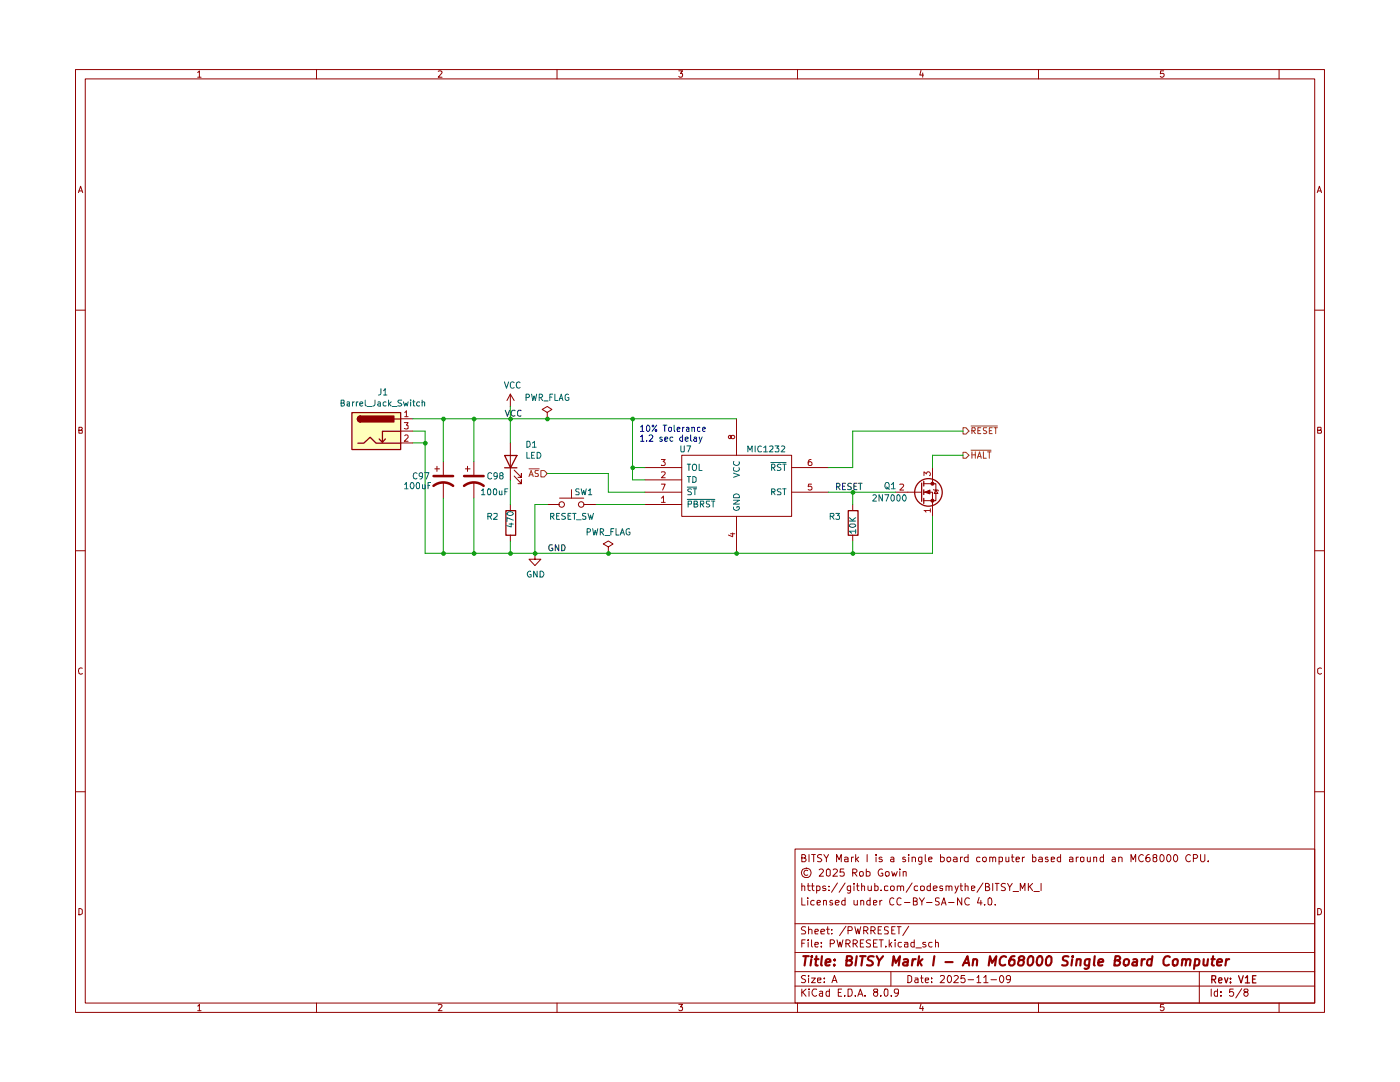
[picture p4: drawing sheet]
<svg xmlns="http://www.w3.org/2000/svg" width="279mm" height="216mm" viewBox="0 0 279 216" stroke-linecap="round" stroke-linejoin="round" font-family="sans-serif">
<g fill="none" stroke="#910000" stroke-width=".2">
<path d="M15.1 13.9h249.2v188.1h-249.2zM17 15.7h245.4v184.4h-245.4zM39.5 14.5l.3-.4v1.3M39.5 15.4h.6M63.2 13.9v1.8M87.5 14.2l.5-.1 .2 .3-.7 1h.7M111.2 13.9v1.8M135.5 14.1h.7l-.4 .5h.3v.7l-.5 .1-.1-.2M159.2 13.9v1.8M183.8 14.1l-.2 .9h.7M184.1 14.6v.8M207.3 13.9v1.8"/>
<path d="M232.2 14.1h-.6v.6l.6-.1 .1 .2v.4l-.2 .2h-.4l-.1-.2M255.3 13.9v1.8M15.7 38.4l.4-1.2 .4 1.2M15.7 38.1h.6M262.9 38.4l.4-1.2 .4 1.2M263.1 38.1h.5M15.1 61.9h1.9M262.4 61.9h1.9M15.7 85.8h.5l.2-.2-.1-.3h-.6v1.1h.6l.1-.5-.2-.1M263 85.8h.6v-.5h-.6v1.1h.6l.1-.4-.1-.2h-.2M15.1 109.9h1.9M262.4 109.9h1.9"/>
<path d="M16.4 133.3a.58 .58 0 0 0-.8 .6 .58 .58 0 0 0 .8 .5M263.7 133.3h-.3l-.4 .2 .1 .9 .3 .1 .3-.1M15.1 158h1.9M262.4 158h1.9M158.7 169.4h103.7v30.7h-103.7zM160 179.2v1.4h.7M160 176.9h.6v.8M160 171.2l.7-.1 .1-.3-.3-.3h-.5v1.5h.6l.3-.3v-.3l-.4-.2M160 176.3v1.4M161.1 176.8h.6M161.2 179.2v.1M161.2 173.7l-.4-.1-.4 .4 .2 .6h.6"/>
<path d="M161.2 179.7v.9M161.3 176.3v1.2l.4 .2M161.5 170.5v1.5M162 176.8h.5M162 170.5h.7M162.1 176.3v1.2l.4 .2M162.4 170.5v1.5M162.5 179.7h-.5l-.2 .2 .1 .6h.6M163 176.9l.4-.1 .3 .2-.1 .6h-.6M163 176.8v1.4M163.5 173.6l.6-.2 .2 .2v.4l-.8 .8h.8M164 170.6a.6 .6 0 0 0-.9 .2l.2 .3a.74 .74 0 0 1 .7 .6l-.3 .3-.6-.1"/>
<path d="M164.3 179.8l.3-.1h.3v.9M164.3 179.7v.9M164.4 170.5l.5 .8 .5-.8M164.8 176.9l-.4-.1-.2 .2 .2 .3h.4v.2l-.2 .2-.4-.1M164.9 173.6l.4-.2 .4 .2-.1 1.1h-.6zM164.9 171.3v.7M165.4 177.6v.1M165.4 176.9v.1M166.1 179.7h-.3l-.2 .2 .2 .3h.3l.1 .2-.2 .2-.4-.1M166.3 173.6l.2-.2h.3l.3 .2v.2l-.9 1h.9M167 172v-1.5l.5 1 .4-1v1.5M167.1 176.2l-1.2 1.9"/>
<path d="M168.4 173.4h-.7l-.1 .7 .7-.1 .2 .2-.1 .5h-.8M168.6 171.1l.4-.1 .2 .2v.8M168.7 179.7h-.5l-.2 .2 .1 .6h.6M168.7 179.2v1.4M168.7 176.2l-1.2 1.9M169.2 171.4h-.6v.5h.6M169.8 176.8v1.2l-.3 .2-.3-.1M169.8 176.9l-.5-.1-.2 .2 .1 .6h.6M169.9 171v1M170.2 174.2l.7-.1 .1-.5-.3-.2h-.5v1.4M170.3 171l-.3 .1-.1 .2M170.4 179.7v.7l.3 .2 .4-.1"/>
<path d="M170.4 176.3v.1M170.4 176.8v.9M170.5 174.2l.5 .6M170.8 170.5v1.5M170.9 176.8h.5M170.9 171.4l.5 .6M171.1 176.3v1.2l.3 .2M171.1 179.7v.9M171.4 171l-.6 .5M171.6 174h.6v.7h-.6zM171.8 179.8l.2-.1 .4 .1v.8M171.8 179.7v.9"/>
<path d="M172 176.9h.5v.8M172 176.3v1.4M172.9 174l.4-.1 .3 .3v.5h-.7M172.9 173.4v1.4M173.1 170.5v1.5M173.2 176.8v.7l.3 .2 .4-.1M173.6 179.7h-.4l-.2 .2 .1 .6h.5M173.6 179.2v1.4M173.9 176.8v.9M174.6 176.9l.4-.1 .3 .2-.1 .6h-.6M174.6 176.3v1.4M174.8 170.5v.2"/>
<path d="M174.8 171v1M175.6 179.7v.9M175.8 177.6v.1M176 179.7l-.4 .2M176 171.1l-.3-.1-.3 .3 .1 .1 .5 .1 .1 .3-.3 .2-.4-.1M176.1 173.5a.67 .67 0 0 0-.9 .7 .67 .67 0 0 0 1 .5v-.5h-.4M176.8 174h.6v.7h-.6zM177.2 176.9h-.7v.7h.7M177.8 176.9h.6v.7h-.6zM177.8 171.1l.4-.1 .2 .2v.8M178 173.9l.2 .9 .3-.6 .2 .6 .4-.9M178.4 179.3l-.1-.1a.42 .42 0 0 0-.7 .3v.9l.4 .2 .4-.1"/>
<path d="M178.4 171.4h-.6l-.1 .2v.2l.3 .2 .4-.1M179.1 176.9l.4-.1 .2 .2v.7M179.1 176.8v.9M179.6 173.4v.2M179.6 173.9v.9M179.7 177l.2-.2 .4 .2v.7M179.8 179.3l-.1-.1a.42 .42 0 0 0-.6 .3v.9l.3 .2 .4-.1M180.3 174h.5v.8M180.3 173.9v.9M180.7 171.1h-.5v.3l.5 .1 .1 .3-.3 .2-.3-.1M181.4 170.5v.2M181.4 171v1"/>
<path d="M182 171.1l.5-.1 .2 .2v.8M182 176.2l-1.2 1.9M182 171v1M182.3 179.8h.6l.1-.4-.3-.2h-.4v1.4h.5l.2-.1v-.5l-.3-.2M183.1 176.9l-.4-.1-.2 .2v.6h.6M183.5 179.2l.5 .7 .5-.7M183.7 176.9h.7v.7h-.7zM184 171v1.2l-.3 .3-.3-.1M184 171.1l-.4-.1-.3 .3 .1 .6h.6M184 179.9v.7M184.7 170.5v1.3l.1 .2M185.3 171.4h.7l-.2-.4-.5 .2v.6l.3 .2 .3-.1"/>
<path d="M185.7 176.9l-.5-.1-.2 .2 .1 .6h.6M185.7 176.3v1.4M186.3 177.3l.7-.2-.1-.2-.4-.1-.2 .2v.6h.6M187.4 179.2h-.5l-.2 .1v.4l.7 .3v.2v.3l-.2 .1-.5-.1M187.7 171.1h.7l.1 .6a.52 .52 0 0 1-.8 .2M187.7 170.5v1.5M188.1 176.9l-.4-.1-.2 .2 .2 .3h.4v.3h-.6M188.8 176.9l.4-.1 .2 .2v.7M188.8 176.8v.9M189.1 171.1h.6v.6l-.2 .3h-.3l-.2-.3zM189.4 177l.2-.2 .4 .2v.7M190.3 171.1l.5-.1 .2 .2v.8"/>
<path d="M190.6 176.8l.3 .9M191 171.4h-.7l-.1 .2v.2l.3 .2 .5-.1M191.3 176.8l-.7 1.4M191.6 176.8h.5M191.7 171v1M191.8 176.3v1.2l.3 .2M191.9 179.2v1.4l-.8-1.4v1.4M192.1 171l-.3 .1-.1 .2M192.6 176.9h.6v.8M192.6 176.3v1.4M193.2 171.1h-.7l-.1 .6a.52 .52 0 0 0 .8 .2M193.2 170.5v1.5"/>
<path d="M193.5 179.3l-.1-.1a.5 .5 0 0 0-.8 .3 .67 .67 0 0 0 0 .8 .67 .67 0 0 0 .9 .2M193.9 177.3l.7-.2-.1-.2h-.6v.7h.6M195.4 179.1l-.3 1.1h.9M195.6 171.1l-.4-.1-.3 .3 .1 .6h.6M195.7 179.7v.9M196.2 171.1h.1a.36 .36 0 0 1 .5 .2v.6a.45 .45 0 0 1-.7-.2zM196.2 176.2l-1.2 1.9M196.7 177l.7-.1v-.4l-.2-.2h-.5v1.4l.7-.1 .1-.3-.3-.3M197.2 179.4l.4-.2a1.01 1.01 0 0 1 .2 1.3h-.5zM197.5 171.1l.4-.1 .2 .2v.8M197.5 171v1M198.1 171.2l.2-.2 .4 .2v.8"/>
<path d="M198.1 176.3v1.4M198.6 176.3h.8M199 176.3v1.4M199.4 171.1h.7v.7l-.3 .2-.4-.1M199.4 171v1.5M200.7 176.4l-.6-.1-.3 .2 .2 .4a.74 .74 0 0 1 .7 .6l-.3 .2-.6-.1M200.7 171v.9l.5 .1 .1-.2M201.1 176.3l.4 .7 .5-.7M201.3 171v1M201.5 177v.7M201.8 171h.6M202 170.5v1.3l.4 .2"/>
<path d="M202.2 177.9h1.1M202.8 171.4h.7l-.2-.4h-.4l-.1 .2v.6l.1 .2 .5-.1M203.6 177.7v-1.4l.4 1 .6-1v1.4M204 171v1M204.5 171l-.4 .1-.1 .2M205.2 176.3v1.4M205.5 176.9l.6 .8M206.1 171.1l.4-.1 .3 .3v.4l-.3 .3-.4-.1M206.1 176.3l-.9 .8M206.1 170.5v1.5M206.3 177.9h1.1M207.3 171.1l.5-.1 .2 .2v.8"/>
<path d="M207.8 176.3v1.4M208 171.4h-.7v.2v.2l.2 .2 .5-.1M209.1 171.1l-.3-.1-.2 .3 .1 .1h.3l.2 .4-.2 .2-.4-.1M209.8 171.4h.7l-.1-.3h-.6v.8h.6M211.7 171.1l-.5-.1-.2 .3v.4l.2 .3 .5-.1M211.7 170.5v1.5M213.4 171.1l.5-.1 .2 .2v.8M214.1 171.4h-.7v.5h.7M214.8 171v1M215.2 171l-.3 .1-.1 .2M215.6 171.1h.7l-.1 .8-.3 .1-.3-.2zM217 171v.8l.2 .2 .4-.2"/>
<path d="M217.6 171v1M218.3 171.1h.6v.9M218.3 171v1M220.2 171.1l-.4-.1-.3 .3 .1 .6h.6M220.2 170.5v1.5M222 171.1l.4-.1 .2 .2v.8M222.6 171.4h-.6l-.1 .2v.2l.3 .2 .4-.1M223.3 171.1l.4-.1 .2 .2v.8M223.3 171v1M225.7 172v-1.5l.4 1 .5-1v1.5M228.2 170.7a.68 .68 0 0 0-1 .4 .68 .68 0 0 0 .7 .9l.3-.2M229.4 170.5h-.3l-.3 .4-.1 .8 .3 .3h.3l.2-.3-.1-.6h-.5l-.2 .3"/>
<path d="M230.4 171.1l-.3-.1v-.3l.3-.2 .4 .1v.5h-.4l-.3 .2 .1 .6a.44 .44 0 0 0 .6-.2 .44 .44 0 0 0-.2-.6M231.6 170.7l.2-.2a.76 .76 0 0 1 .5 .7 .76 .76 0 0 1-.5 .8l-.2-.2-.1-.4zM233 170.6l.2-.1a.76 .76 0 0 1 .5 .7 .76 .76 0 0 1-.5 .8 .97 .97 0 0 1-.2-1.4zM234.5 170.5a.76 .76 0 0 1 .5 .7 .76 .76 0 0 1-.5 .8 .89 .89 0 0 1 0-1.5zM237.6 170.7a.68 .68 0 0 0-1 .4 .68 .68 0 0 0 .7 .9l.3-.2M238.2 171.3h.6l.2-.3v-.2l-.2-.3h-.6v1.5M239.6 170.5v1.2l.3 .3h.3l.3-.3v-1.2M241.1 171.8v.2M15.7 181.3h.3l.4 .3v.7l-.4 .2h-.3zM158.7 196.8h103.7M158.7 193.9h103.7M158.7 190.1h103.7"/>
<path d="M158.7 184.3h103.7M160 197.4v1.4M160 188.2h.5M160.2 197.9l.7 .9M160.7 187.5h-.7v1.5M160.8 194.7l-.6-.1-.3 .3a.74 .74 0 0 0 .8 .6l.1 .3-.3 .3-.6-.1M160.8 185l-.6-.1-.2 .2v.4l.5 .2 .3 .4-.2 .2h-.7M160.9 197.4l-.9 .7M161.3 187.5v.2M161.3 188v1M161.4 194.6v.2M161.4 185.6l.2-.2 .4 .2v.7"/>
<path d="M161.4 184.9v1.4M161.4 195.2v.9M161.5 197.4h.1M161.5 197.8v1M162 195.2h.7l-.7 .9h.7M162 187.5v1.3l.1 .2M162.6 188.5l.7-.1-.1-.4h-.5l-.1 .2v.6l.2 .2 .4-.1M162.6 185.9l.7-.1-.2-.4h-.3l-.2 .2v.6l.1 .1h.5M163 197.4h-.6a.79 .79 0 0 0-.3 .8 .79 .79 0 0 0 .6 .6l.3-.2M163.1 180.2l.6-.2v-.3h-.5l-.1 .1v.6l.1 .2 .5-.1M163.1 195.6l.7-.1v-.3h-.6l-.1 .1 .1 .7h.6M163.6 197.9h.6v.9"/>
<path d="M163.8 185.9l.8-.1-.1-.3-.4-.1-.3 .2 .1 .7h.6M163.9 188.8v.2M163.9 188v.2M164.2 198.1l-.6 .2-.1 .2 .2 .3 .5-.1M164.5 195.9v.2M164.5 195.2v.1M164.9 185.4h.6M165.2 184.9v1.3l.1 .1h.2M165.5 197.9l-.4-.1-.3 .3 .1 .6h.6M165.5 197.4v1.4M165.7 188.3h.6l.2-.3v-.2l-.2-.3h-.6v1.5M166 196.1l.5-1.5 .5 1.5"/>
<path d="M166 186.3h.1M166 185.5v.1M166.2 195.7h.7M166.7 180.2l.8-.2-.1-.3h-.4l-.3 .1v.6l.3 .2 .4-.1M167 187.5l.4 1.5 .2-1 .3 1 .3-1.5M167.3 198h.5M168 197.4h-.7v1.4h.7M168.6 198.6v.2M168.8 188.3l.7-.1 .2-.4-.4-.3h-.5v1.5M168.8 184.8l-1.2 1.9M169.2 188.3l.5 .7M169.2 197.4h.6a.94 .94 0 0 1-.1 1.4h-.5z"/>
<path d="M169.2 185.7h.6a.41 .41 0 0 0 .3-.4 .41 .41 0 0 0-.3-.4h-.6v1.4M170.3 188.3l.6-.1 .2-.4-.3-.3h-.5v1.5M170.6 184.9l.3 1.4 .3-1 .2 1 .4-1.4M170.6 188.3l.5 .7M170.7 198.6v.2M171.2 198.8l.5-1.4 .5 1.4M171.4 198.4h.6M171.7 188.2h.5M172.4 187.5h-.7v1.5h.7M172.4 185.7l.7-.1v-.5l-.2-.2h-.5v1.4M172.6 198.6v.2M172.7 185.7l.5 .6"/>
<path d="M173.7 187.6a.6 .6 0 0 0-.8 .2l.2 .3 .6 .4-.1 .4-.1 .1-.6-.1M173.8 185.7l.8-.1v-.5l-.3-.2h-.5v1.4M174.2 185.7l.5 .6M174.3 180.2l.7-.2-.1-.3h-.6v.8h.6M174.3 188.2h.5M174.7 197.9l-.4-.2 .2-.3h.6l.1 .3-.3 .2a.45 .45 0 0 0-.5 .2 .45 .45 0 0 0 0 .5l.1 .1a.44 .44 0 0 0 .6-.1 .44 .44 0 0 0-.2-.7M175.1 187.5h-.8v1.5h.8M175.3 185.6h.5M175.4 187.5h.9M175.8 198.6v.2M175.8 187.5v1.5M175.9 184.9h-.6v1.4h.6"/>
<path d="M176.5 197.4h.5l.2 .2v.9l-.3 .3a.99 .99 0 0 1-.4-1.4zM176.8 188.8v.2M177.3 185h-.7v.6a.53 .53 0 0 1 .6 .2 .53 .53 0 0 1 0 .5h-.7M177.5 187.5v1.5M177.6 188.4l.4 .6M177.8 193.9v2.9M177.9 198.6v.2M178 188l-.5 .5M178 185.6h.4M178.6 187.5v.2M178.6 184.9h-.6v1.4h.6M178.6 188v1"/>
<path d="M179.1 184.9h.7M179.3 197.9l-.2 .3h-.4l-.2-.3 .1-.5h.6a.99 .99 0 0 1-.3 1.4h-.3M179.4 184.9v1.4M179.9 188h-.5l-.2 .3v.4l.3 .3 .4-.1M180.5 188h.6l.1 1M180.5 180.1h1.1M181.2 194.6h.3l.4 .4v.7l-.4 .4h-.3zM181.2 188.4l-.7 .1v.4h.7M181.4 184.8l-1.2 1.9M182.5 188h-.6l-.1 .3v.4l.2 .3 .5-.1M182.5 187.5v1.5M182.6 195.2h.5l.1 .9"/>
<path d="M182.8 189.1h1.1M183.2 195.5h-.5l-.2 .2 .2 .4 .5-.1M183.7 195.2h.5M183.9 194.6v1.2l.3 .3M184.7 195.6l.6-.1-.1-.3h-.5v.1v.7h.5M184.7 188h-.5l-.1 .3 .6 .2 .1 .3-.2 .2-.5-.1M184.9 180.1h1.1M185.9 195.9v.2M185.9 195.2v.1M186 188h-.5l-.2 .3v.4l.3 .3 .4-.1M186.7 188.1l.5-.1 .1 1M186.7 187.5v1.5"/>
<path d="M187.7 194.8l.2-.2 .5 .1 .1 .5-.9 .9h.9M187.9 180.6l.5-1.4 .4 1.4M188 180.2h.7M189.2 194.7l.2-.1a.75 .75 0 0 1 .5 .8 .75 .75 0 0 1-.5 .7 1.01 1.01 0 0 1-.2-1.4zM189.3 180.1h1.1M190.4 194.8l.6-.2 .3 .5-1 1h1M192.5 194.6h-.6l-.1 .7 .6-.1 .2 .3v.3l-.2 .3-.6-.2M193.2 195.5h1.1M195 195.1l.3-.5v1.5M195 196.1h.7M196.3 195.1l.5-.5v1.5M196.3 196.1h.9"/>
<path d="M196.5 180.5v.1M197.8 195.5h1.1M198.6 180.5v.1M199.8 194.6a.75 .75 0 0 1 .5 .8 .75 .75 0 0 1-.5 .7 .92 .92 0 0 1 0-1.5zM201.7 195.2l-.2 .3h-.5l-.2-.3v-.3l.4-.3h.2a.99 .99 0 0 1 0 1.4l-.4 .1M239.3 193.9v6.2M241.7 197.4v1.4M243 197.9l-.4-.1-.3 .3 .1 .6h.6M243 197.4v1.4M243.7 198.6v.2M243.7 197.9v.1M246.1 197.4h-.7v.6l.6-.1 .2 .2-.1 .5-.1 .2-.6-.2"/>
<path d="M247.8 197.3l-1.2 1.8M248.6 197.9l-.4-.2 .2-.3h.5l.2 .2a.6 .6 0 0 1-.7 .4 .43 .43 0 0 0 0 .7 .43 .43 0 0 0 .7-.2v-.3l-.3-.3M263 181.3a.65 .65 0 0 1 .7 .6 .65 .65 0 0 1-.7 .6zM39.5 200.7l.3-.3v1.3M39.5 201.7h.6M63.2 200.1v1.9M87.5 200.5l.5-.1 .2 .3-.7 1h.7M111.2 200.1v1.9M135.5 200.4h.7l-.4 .5h.3v.7l-.5 .1-.1-.2M159.2 200.1v1.9M183.8 200.3l-.2 .9h.7M184.1 200.8v.9"/>
<path d="M207.3 200.1v1.9M232.2 200.4h-.6v.6l.6-.1 .1 .2v.3l-.2 .3h-.4l-.1-.2M255.3 200.1v1.9"/>
<circle cx="160.9" cy="174.2" r=".95"/>
</g>
<path d="M241.8 195.4h.7l.1-.6-.8-.1v1.4M242.2 195.4l.4 .7M243.2 195.6l.7-.1-.2-.4-.4 .1-.1 .7 .2 .2 .4-.1M244.4 195.1l.3 1 .4-1M245.6 196v.1M245.6 195.2v.2M247.2 194.7l.5 1.4 .4-1.4M248.5 195.1l.5-.4v1.4M248.5 196.1h.9M250 195.4h.5M250.7 194.7h-.7v1.4h.7" fill="none" stroke="#910000" stroke-width=".25"/>
<g fill="none" stroke="#910000" stroke-width=".42">
<path d="M160.3 190.8h1.1M160.8 190.8l-.2 1.9M161.9 191.4l-.1 1.3M162 190.8v.2M162.6 191.4h.8M162.9 190.8l-.1 1.8 .4 .1M164 190.8l-.1 1.6 .1 .3M164.8 192.1l.9-.2-.1-.4a.6 .6 0 0 0-.8 .1v1h.8M166.5 192.5v.2M166.6 191.5v.1M168.9 191.6h.9l.2-.3v-.3l-.3-.2h-.7l-.1 1.9 .9-.1a.64 .64 0 0 0 .1-.9l-.3-.1M171 190.8l-.3 1.9"/>
<path d="M171.7 190.8h1.1M172.2 190.8l-.3 1.9M174.4 190.9a.8 .8 0 0 0-1.2 .4l.2 .3a.69 .69 0 0 1 .7 .9l-.3 .2-.8-.1M175 190.8l.5 .9 .7-.9M175.5 191.7l-.2 1M178.1 192.7l.2-1.9 .5 1.3 .8-1.3-.2 1.9M180.4 191.5h.7v1.2M181.2 191.9l-.7 .1-.3 .2 .1 .4 .2 .1 .6-.1M182.2 191.4l-.2 1.3M182.7 191.4l-.4 .1-.1 .2M183.4 190.8l-.2 1.9M183.5 192l.4 .7"/>
<path d="M184.1 191.4l-.8 .7M186.5 190.8l-.3 1.9M188.7 192h1.4M192.1 192.7l1-1.9 .3 1.9M192.4 192.1h.9M194.3 191.6l.2-.2 .4 .1v1.2M194.3 191.4l-.2 1.3M197.3 192.7l.3-1.9 .4 1.3 .8-1.3-.2 1.9M200.8 191l-.1-.1a.77 .77 0 0 0-.9 .1l-.3 .6v.6a.68 .68 0 0 0 1.1 .3M202.5 190.8a.83 .83 0 0 0-1 .8l-.1 .7 .1 .3a.65 .65 0 0 0 1-.3v-.7l-.3-.1h-.4l-.4 .4M203.7 191.6l-.4-.4a.6 .6 0 0 1 1-.2v.4l-.3 .2a.65 .65 0 0 0-.7 .2 .65 .65 0 0 0 0 .8l.6 .1 .3-.2 .1-.5-.3-.4M205.4 191l.5-.2 .3 .3v.9l-.3 .5-.3 .2-.3-.1-.2-.3v-.8z"/>
<path d="M207 191.1l.3-.2 .4-.1a1.11 1.11 0 0 1-.4 1.9l-.3-.2a1.37 1.37 0 0 1 0-1.4zM209 191l.3-.2 .5 .2a1.44 1.44 0 0 1-.3 1.6l-.4 .1-.4-.4v-.8zM213.2 190.9a.79 .79 0 0 0-1.1 .2l.1 .5 .6 .1 .3 .3-.1 .5a.92 .92 0 0 1-1 .1M214 191.4l-.2 1.3M214.1 190.8v.2M214.9 191.6l.3-.2 .5 .1-.1 1.2M214.9 191.4l-.1 1.3M217.5 191.4l-.3 1.8-.3 .1-.5-.1M217.5 191.5l-.5-.1-.4 .2-.1 .9a.64 .64 0 0 0 .9 .1M218.5 190.8l-.2 1.6 .2 .3M219.2 192.1l1-.2-.1-.4a.6 .6 0 0 0-.9 .1v1h.8M222.5 191.6h.8l.3-.3-.1-.3-.3-.2h-.6l-.2 1.9 .9-.1a.64 .64 0 0 0 .1-.9l-.3-.1"/>
<path d="M224.4 191.6l.1-.1a.54 .54 0 0 1 .8 .2l-.1 .8-.6 .2-.4-.4zM226.2 191.5h.7v1.2M226.9 191.9l-.6 .1-.4 .4 .3 .3 .7-.1M227.9 191.4l-.1 1.3M228.5 191.4l-.5 .1-.1 .2M229.9 191.5l-.5-.1-.4 .3v.8l.2 .2 .5-.1M230 190.8l-.3 1.9M233.5 191l-.1-.1a.77 .77 0 0 0-1 .1l-.2 .6v.6a.68 .68 0 0 0 1.1 .3M234.1 191.7a.65 .65 0 0 1 .9-.2v.8l-.3 .4-.6-.2zM235.9 191.6l.4-.2 .4 .1-.1 1.2M236 191.4l-.2 1.3M236.8 191.6a.47 .47 0 0 1 .4-.2 .47 .47 0 0 1 .4 .2l-.2 1.1"/>
<path d="M238.5 191.5l.6-.1 .2 .2v.7l-.4 .4-.5-.1M238.5 191.4l-.2 1.9M240.2 191.4v1.2l.5 .1 .2-.2M241.1 191.4l-.2 1.3M241.8 191.4h.6M242.1 190.8l-.3 1.6 .1 .2 .4 .1M242.9 192.1l1-.2-.1-.4a.6 .6 0 0 0-.9 .1v1h.8M244.7 191.4l-.1 1.3M245.3 191.4l-.4 .1-.2 .2"/>
</g>
<path d="M70.2 82.3h9.7v7.4h-9.7z" fill="#ffb"/>
<path d="M70.2 82.3h9.8v7.4h-9.8zM71.9 83a.59 .59 0 0 0-.6 .6 .59 .59 0 0 0 .6 .6" fill="none" stroke="#910000" stroke-width=".25"/>
<path d="M71.5 83.2l.4-.2v1.2a.59 .59 0 0 1-.5-.4 .59 .59 0 0 1 .1-.6z" fill="#910000"/>
<path d="M71.4 88.4h1.2l1.3-1.2 1.2 1.2h4.9M71.9 83h6.7v1.2h-6.7zM76.9 87.6l-.6 .7M78.7 83.6h1.3M80 86.1h-3.7v2.2l-.7-.7" fill="none" stroke="#910000" stroke-width=".25"/>
<path d="M71.9 83h6.7v1.2h-6.7z" fill="#910000"/>
<g fill="none" stroke="#910000" stroke-width=".2">
<path d="M79.9 83.6h2.5M79.9 88.4h2.5M79.9 86h2.5M86.8 93.6h.9M87.2 93v1.1M88.5 92.1v2.6M88.5 96.3v3.1M92.9 93.6h.9M93.3 93v1.1M94.6 92.1v2.6M94.6 96.3v3.1M181.2 98.2h2.7"/>
<path d="M184.3 98.2h1.8v2.5M184.3 96.5h2.5v3.4h-2.5M184.6 98.2l1-.4v.7zM186.1 95.8v.7"/>
</g>
<path d="M80.7 84.3h.7l-.3 .5 .3 .1v.6h-.7M80.8 82.3l.3-.3v1.1M80.8 86.9l.1-.1h.4l.1 .1v.4l-.7 .8h.7M80.8 83.1h.6" fill="none" stroke="#b90000" stroke-width=".2"/>
<path d="M86.5 96.9a3.1 3.1 0 0 1 3.9 0M86.5 95h3.9M92.6 96.9a3.1 3.1 0 0 1 3.9 0M92.6 95h3.9" fill="none" stroke="#910000" stroke-width=".51"/>
<path d="M183.9 96.4v3.6M184.4 96.1v.9M184.4 97.7v1M184.4 99.4v1.1" fill="none" stroke="#910000" stroke-width=".25"/>
<path d="M184.6 98.2l1-.4v.7z" fill="#910000"/>
<path d="M185.9 99.7h.4v.4h-.4zM186.3 97.7l.9 .1 .1 .2M186.8 97.8l.4 .7h-.8z" fill="none" stroke="#910000" stroke-width=".2"/>
<circle cx="185.3" cy="98.3" r="2.75" fill="none" stroke="#910000" stroke-width=".25"/>
<path d="M185.9 99.7h.4v.4h-.4z" fill="#910000"/>
<path d="M185.9 96.3h.4v.4h-.4z" fill="none" stroke="#910000" stroke-width=".2"/>
<path d="M185.9 96.3h.4v.4h-.4z" fill="#910000"/>
<path d="M128.7 98.2h7.4M128.7 95.8h7.4M128.7 93.3h7.4M136.1 90.8h21.9v12.2h-21.9zM147 83.6v7.2M158 98.2h7.4M158 93.3h7.4M178.7 98.2h2.5M186.1 93.3v2.5M128.7 100.7h7.4M147 103v7.4M186.1 100.7v2.3" fill="none" stroke="#910000" stroke-width=".2"/>
<g fill="none" stroke="#b90000" stroke-width=".2">
<path d="M132 99.4l.4-.4v1.2M132 94.2l.6-.1 .2 .2-.1 .4-.7 .6h.8M132 91.7h.8l-.5 .4 .5 .3v.3l-.2 .2-.6-.1M132 96.6h.8l-.6 1.2M145.9 87.1l.1-.2h.4h.2v.4v.2h-.5l-.2-.2v-.4a.31 .31 0 0 0-.4 .1 .31 .31 0 0 0 0 .5h.2l.2-.2M161.9 91.7l-.4 .1a.94 .94 0 0 0 0 1.1h.4l.1-.2v-.3l-.2-.3h-.3l-.2 .3M162 96.6h-.6l-.1 .5h.7v.6h-.7M179.6 96.7l.6-.1 .1 .2v.3l-.7 .7h.7M184.4 94.9v-.8l.5 .5 .1-.4 .4-.1 .3 .3v.3l-.2 .2M132 100.2h.8M145.8 106.5h.8M146.2 106.3v.8l-.8-.3"/>
<path d="M185.7 101.9h-1.3l.4 .3M185.7 101.5v.7"/>
</g>
<g fill="none" stroke="#006665" stroke-width=".2">
<path d="M137.2 99.6h5.5M137.2 95.1h.6M137.2 92.6h.6M137.2 97.2h1.8M137.5 92.6v1.3M137.5 95.1v1.2M138 97.6h-.7l-.1 .3 .3 .2h.2l.3 .4-.2 .2h-.6M138.3 95.1l.6 .2v.7l-.2 .3h-.4zM138.3 92.8l.2-.2 .4 .1a.77 .77 0 0 1-.2 1.2l-.4-.1a.92 .92 0 0 1 0-1zM138.3 97.5h.7M138.7 97.5v1.2M139.5 92.6v1.3h.6"/>
<path d="M141.6 100l-.6 .1v.3l.6 .4-.2 .4-.4-.1M142 100h.7M142.3 100v1.2M146.4 99.8h1.2l-1.2 .8h1.2M146.4 98.8a.66 .66 0 0 1 .8-.2 .66 .66 0 0 1 .4 .7h-1.2zM146.4 94.4l1.2 .4-1.2 .4M146.5 93.3l-.1 .5a.61 .61 0 0 0 .8 .3 .61 .61 0 0 0 .3-.8M146.5 92.1l-.1 .5a.61 .61 0 0 0 .8 .2 .61 .61 0 0 0 .3-.7M153.8 92.3h3.1M154 98.1h.6v-.5l-.6-.1v1.2M154 93.3l.6-.1v-.5l-.6-.1v1.3M154.3 98.1l.4 .6"/>
<path d="M154.3 93.3l.4 .6M155.9 97.6h-.7l-.1 .3 .3 .2h.2l.3 .4-.2 .2h-.6M155.9 92.7l-.5-.1-.3 .3 .1 .2 .5 .2 .2 .3-.3 .3-.5-.1M156.2 92.6h.7M156.2 97.5h.7M156.5 92.6v1.3M156.5 97.5v1.2M137.3 100.6h.6l.1-.5-.7-.1v1.2M138.5 100.6l.6-.1v-.5h-.6v1.2l.7-.1 .1-.3-.4-.2M139.8 100.6h.6v-.6h-.6v1.2M140 100.6l.5 .6M146.4 101.2v.4a.61 .61 0 0 0 .8 .3 .61 .61 0 0 0 .3-.8h-.4v.2"/>
</g>
<path d="M192.2 85.3h.6l.6 .7-.6 .6h-.6z" fill="#fff"/>
<path d="M192.2 85.3h.6l.6 .7-.6 .6h-.6zM193.8 85h5.2M194 85.9h.6v-.6h-.6v1.2M194.2 85.9l.4 .6M195.2 85.9h.4M195.7 85.3h-.5v1.2h.5M196.9 85.3l-.6 .1v.4l.6 .4-.2 .3-.4-.1M197.4 85.9h.5M198 85.3h-.6v1.2h.6M198.4 85.3h.6M198.7 85.3v1.2" fill="none" stroke="#765500" stroke-width=".2"/>
<path d="M192.2 90.3h.6l.6 .5-.6 .6h-.6z" fill="#fff"/>
<path d="M192.2 90.3h.6l.6 .5-.6 .6h-.6zM193.8 89.8h4M194 90.2v1.2M194 90.8h.6M194.6 90.2v1.2M195.1 91.4l.4-1.2 .3 1.2M195.2 91.1h.5M196.3 90.2v1.2h.5M197.1 90.2h.7M197.4 90.2v1.2" fill="none" stroke="#765500" stroke-width=".2"/>
<path d="M100.8 81.9l.5 1.2 .4-1.2M102.8 82l-.5-.1a.61 .61 0 0 0-.3 .8 .61 .61 0 0 0 .8 .3M104 82l-.5-.1-.2 .2v.7a.45 .45 0 0 0 .7 .2M167 97.1l.6-.1v-.3l-.2-.3h-.4v1.3M167.2 97.1l.4 .6M168.1 97h.5M168.7 96.4h-.6v1.3h.6M169.9 96.5l-.5-.1-.2 .3 .1 .3 .5 .2v.4h-.6M170.4 97h.5M171 96.4h-.6v1.3h.6M171.4 96.4h.6M171.7 96.4v1.3" fill="none" stroke="#0f0f0f" stroke-width=".2"/>
<path d="M169.3 101.9h1.9v4.9h-1.9z" fill="none" stroke="#910000" stroke-width=".25"/>
<path d="M101.9 78.7l-.7 1.2M101.9 78.7v2.4M101.9 78.7l.7 1.2M101.9 81.1h.1M109.2 82.3l.9-.6-.9-.6-1 .6 1 .6v1.3M109.2 83.6h.1M170.2 100.7v1.2M170.2 106.8v1.1" fill="none" stroke="#910000" stroke-width=".2"/>
<path d="M107.9 93.9h.7l.6 .6-.6 .7h-.7z" fill="#fff"/>
<path d="M105.6 95.1l.4-1.2 .4 1.2M105.6 93.6h2M105.7 94.7h.6M107.4 93.9h-.6v.2v.3l.6 .3v.3h-.6M107.9 93.9h.7l.6 .6-.6 .7h-.7z" fill="none" stroke="#765500" stroke-width=".2"/>
<path d="M100.7 90.9h2.5l-1.3 2.4zM100.7 93.3h2.5M101 101.9h1.9v4.9h-1.9z" fill="none" stroke="#910000" stroke-width=".25"/>
<g fill="none" stroke="#910000" stroke-width=".2">
<path d="M101.9 88.4v7.4M102.6 95l1.5 1.5v-.7v.7h-.7M102.6 93.8l1.5 1.4v-.7v.7h-.7M111.7 99.4h4.8M114 97.7v1.7M101.9 100.7v1.2M101.9 106.8v1.1M106.8 110.4v1.2h1.1l-1.1 1.3-1.2-1.3h1.2M106.8 110.4h.1M109.2 100.7h2.5M116.5 100.7h2.5M121.4 109.1l.9-.6-.9-.6-1 .6 1 .6v1.3"/>
<path d="M121.4 110.4h.1"/>
<circle cx="112.1" cy="100.7" r=".55"/>
<circle cx="116" cy="100.7" r=".55"/>
</g>
<path d="M110.2 108.7h-.5l-.1 .3v.6a.52 .52 0 0 0 .7 .2v-.4h-.2M111.5 108.7v1.2l-.7-1.2v1.2M112.1 108.7h.4a.66 .66 0 0 1 .3 .8 .66 .66 0 0 1-.7 .4z" fill="none" stroke="#0f0f0f" stroke-width=".2"/>
<g fill="none" stroke="#090" stroke-width=".2">
<path d="M82.4 86h2.4v24.4h101.3v-7.4M82.4 88.4h2.4M82.4 83.6h64.6M88.5 83.6v8.5M88.5 99.4v11M94.6 83.6v8.5M94.6 99.4v11M101.9 81.1v7.3M101.9 95.8v4.9M109.2 94.5h12.2v3.7h7.3M126.2 83.6v12.2h2.5M126.2 93.3h2.5"/>
<path d="M165.4 98.2h13.3M170.2 98.2v2.5M192.2 86h-22v7.3h-4.8M192.2 90.8h-6.1v2.5M101.9 107.9v2.5M109.2 100.7h-2.4v9.7M119 100.7h9.7M170.2 107.9v2.5"/>
</g>
<g fill="none" stroke="#0500ca" stroke-width=".2">
<path d="M127.8 85.2l.4-.4v1.3M127.8 87.1l.4-.3v1.3M127.8 86.1h.7M127.8 88.1h.7M129 87.9v.2M129.3 84.8a.68 .68 0 0 1 .4 .7 .68 .68 0 0 1-.4 .6l-.3-.3v-.7zM129.5 86.9l.2-.1h.3l.3 .2-.1 .4-.7 .7h.8M130.3 84.8l.2 .1v.3h-.3l-.1-.2zM130.7 85.8l.2-.1 .2 .1v.2l-.2 .1zM131.1 84.8l-1 1.3M132.2 87.3l-.4-.1-.1 .2 .1 .2 .4 .1v.3h-.5M132.3 84.8h.8"/>
<path d="M132.7 87.6l.6-.1-.2-.3-.4 .1v.7h.5M132.7 84.8v1.3M133.4 85.3h.6l-.1 .7-.3 .1-.2-.2zM134.3 87.3l-.4-.1-.2 .3 .1 .5h.5M134.5 84.8v1l.2 .3M135.1 85.7l.6-.2-.2-.2-.4 .1v.4l.2 .3 .3-.1M136.2 87.3l-.3-.1-.3 .3v.3l.3 .3 .3-.1M136.2 85.3v.8M136.2 86.8v1.3M136.6 85.3l-.4 .2M136.7 87.6l.6-.1v-.2l-.3-.1-.3 .2v.5l.3 .2 .3-.1M137 85.3h.5v.8"/>
<path d="M137.5 85.5l-.5 .2v.3h.5M137.8 86.8v1.1l.3 .2M138.1 85.3h.5v.8M138.1 85.3v.8M138.5 87.3h.5v.8M139 87.5h-.4l-.2 .2 .2 .4 .4-.1M139.5 87.2l.3 .9M139.7 85.3h-.5v.6l.2 .2 .3-.1M140.1 87.2l-.6 1.3M140.2 85.7l.6-.2-.2-.2-.4 .1v.4l.2 .3 .3-.1"/>
</g>
<g fill="#090">
<circle cx="88.5" cy="110.4" r=".47"/>
<circle cx="94.6" cy="110.4" r=".47"/>
<circle cx="84.9" cy="88.4" r=".47"/>
<circle cx="88.5" cy="83.6" r=".47"/>
<circle cx="121.5" cy="110.4" r=".47"/>
<circle cx="147" cy="110.4" r=".47"/>
<circle cx="170.2" cy="110.4" r=".47"/>
<circle cx="170.2" cy="98.3" r=".47"/>
<circle cx="126.3" cy="93.3" r=".47"/>
<circle cx="126.3" cy="83.6" r=".47"/>
<circle cx="101.9" cy="110.4" r=".47"/>
<circle cx="109.3" cy="83.6" r=".47"/>
<circle cx="106.8" cy="110.4" r=".47"/>
<circle cx="94.6" cy="83.6" r=".47"/>
<circle cx="101.9" cy="83.6" r=".47"/>
</g>
<g fill="none" stroke="#006665" stroke-width=".2">
<path d="M72.9 79.8v1.1l.2 .1M74.8 79.8v.9l-.4 .3M76 77.6v.9l-.1 .2-.4 .1M76.5 78l.4-.4v1.2M76.5 78.8h.7M77.6 79.8v1.2M80.2 79.8h-.6l-.2 .2 .3 .4h.2l.3 .3-.1 .2h-.7M82 79.8v.1M82.5 79.8v1.1l.3 .1M84.2 79.8v1.2M100.7 76.2l.4 1.3 .4-1.3M102.6 76.4l-.4-.2-.3 .3v.8l.3 .2 .4-.2"/>
<path d="M103.8 76.4l-.3-.2a.65 .65 0 0 0-.5 .6 .65 .65 0 0 0 .5 .7l.3-.2M105 79.3l.6-.1v-.5h-.6v1.2M106.1 78.7l.2 1.2 .3-.9 .2 .9 .3-1.2M107.6 79.3h.4l.3-.2-.1-.4h-.6v1.2M107.9 79.3l.4 .6M109.7 79.2h.4M110.3 78.7h-.6v1.2M110.7 78.7v1.2h.6M111.6 79.9l.4-1.2 .3 1.2M111.7 79.5h.6M113.5 78.7h-.4l-.2 .1v.9a.37 .37 0 0 0 .3 .2 .37 .37 0 0 0 .3-.1v-.5h-.2M68.1 80.4h.4l.2-.1-.1-.5h-.5v1.2l.6-.1v-.3l-.2-.2"/>
<path d="M69.3 80.3h.5v.7M69.8 80.5l-.5 .1v.3h.5M70.4 80.2v.8M70.7 80.2l-.3 .2M71.1 80.2v.8M71.5 80.2l-.4 .2M71.8 80.6l.6-.1v-.2a.36 .36 0 0 0-.6 .1l.1 .5h.5M73.3 81.1h.9M75.4 80.3h.5v.7M75.9 80.5l-.5 .1v.2l.1 .2 .4-.1M77 80.3l-.3-.1-.2 .2v.5h.5M77.7 80.6l.4 .4"/>
<path d="M78.1 80.2l-.5 .5M78.3 81.1h.9M80.5 80.2l.3 .8 .2-.6 .3 .6 .1-.8M80.8 96.7l.3-.4v1.2M80.8 97.5h.6M82 80.2v.8M82 96.3a.55 .55 0 0 1 .6 .3 .55 .55 0 0 1-.1 .7v.1a.56 .56 0 0 1-.7-.3 .56 .56 0 0 1 .2-.7zM82.4 80.2h.4M83.1 96.4l.4-.1 .2 .2v.8l-.2 .2-.4-.1zM83.2 94.5l-.2-.2a.65 .65 0 0 0-.5 .7 .65 .65 0 0 0 .5 .6l.2-.2M83.7 80.3l-.3-.1-.3 .2 .1 .5h.5M84.2 80.3l.2-.1 .3 .1v.7"/>
<path d="M84.3 96.7v.7h.5M84.3 94.9l-.1 .2h-.4l-.2-.2v-.3l.3-.3 .4 .2v.7l-.1 .3-.4 .1M84.7 94.3h.9l-.5 1.3M84.8 96.7v.8M85.4 96.9h.4M85.9 96.3h-.5v1.2M96.1 97.9l.3-.4v1.2M96.1 98.7h.7M97.4 97.6l.3-.1a.86 .86 0 0 1 .1 1.2l-.4-.1zM98.1 94.5l-.4-.2-.3 .4v.7l.3 .2 .4-.2M98.5 97.6l.3-.1a.77 .77 0 0 1 .2 1.2h-.4l-.1-.2zM99.2 94.9l-.1 .2h-.5v-.7l.5-.1 .1 .2v.7l-.1 .3-.5 .1"/>
<path d="M99.6 98l.1 .7 .5-.1M100 94.9l-.3-.2 .1-.3a.34 .34 0 0 1 .5 0 .34 .34 0 0 1 0 .4l-.6 .2v.4l.3 .2 .3-.1 .1-.2-.1-.4h-.1M100.2 98v.7M100.8 98.1h.4M101.3 97.5h-.5v1.2M105.2 90.3v1.1h.5M105.2 88.1h.4a.66 .66 0 0 1 .2 .7 .66 .66 0 0 1-.6 .4zM106.1 90.8h.4M106.3 88.4l.4-.3v1.1M106.3 89.2h.7M106.7 90.3h-.6v1.1h.6M107.2 90.3a.66 .66 0 0 1 .7 .3 .66 .66 0 0 1-.2 .8h-.5z"/>
<path d="M108.5 80h.9M115.6 97.6l-.5-.1-.2 .3 .1 .2 .6 .3v.3l-.7 .1M116 97.5l.2 1.2 .3-.8 .3 .8 .2-1.2M117.4 97.9l.4-.4v1.2M117.4 98.7h.7M135.9 89l.1 1.2h.5l.1-1.2M137.1 89h.7l-.5 1.2M149.3 90.2v-1.2l.4 .8 .4-.8v1.2M150.7 89v1.2M152 89.1l-.3-.1a.67 .67 0 0 0-.5 .5 .67 .67 0 0 0 .3 .7l.5-.1M152.4 89.3l.4-.3v1.2M152.4 90.2h.8"/>
<path d="M153.6 89.1h.7v.4l-.8 .7h.8M154.7 89h.7l-.4 .4 .4 .1v.2v.5l-.7-.1M156 89.1l.4-.1 .2 .3-.7 .9h.7M174.2 98.9l.5-.2 .2 .4-.7 .9h.7M176.1 98.7v1.3l-.7-1.3v1.3M176.6 98.7h.8l-.5 1.3M176.8 96.3h.4a.86 .86 0 0 1 0 1.2 .46 .46 0 0 1-.6-.4zM176.9 97.2l.6 .4M177.9 96.7l.4-.4v1.2M177.9 97.5h.7M178.1 98.7l.4 .3v.7l-.3 .3a.75 .75 0 0 1-.1-1.3zM179.2 98.7a.68 .68 0 0 1 .5 .7 .68 .68 0 0 1-.5 .6l-.2-.3v-.7z"/>
<path d="M180.4 98.7a.68 .68 0 0 1 .5 .7 .68 .68 0 0 1-.5 .6 .75 .75 0 0 1 0-1.3zM97.4 103h.6l.1-.4-.1-.2h-.6v1.2M97.7 103l.4 .6M98.5 102.5l.6-.1 .1 .6-.7 .6h.7M101.2 102.4a.71 .71 0 0 1 .6-.3 .71 .71 0 0 1 .6 .4 .71 .71 0 0 1-.6 .4 .71 .71 0 0 1-.6-.5zM101.6 104.6h.8M102 104.4v.8l-.8-.3M102.4 103.8l-1.2-.5v.8M105.9 114a.59 .59 0 0 0-.7 .4 .59 .59 0 0 0 .3 .7h.5v-.5h-.3M107.2 114v1.1l-.7-1.1v1.1M107.8 114a.66 .66 0 0 1 .7 .3 .66 .66 0 0 1-.2 .8h-.5zM109.9 103h.6l.1-.4-.2-.2h-.5v1.2"/>
<path d="M110.1 103l.5 .6M111.1 103h.4M111.7 102.4h-.6v1.2h.6M112.9 102.4h-.6l-.2 .2 .2 .4 .5 .1v.4h-.7M113.4 103h.4M114 102.4h-.6v1.2h.6M114.3 102.4h.7M114.6 102.4v1.2M115.1 103.7h.9M116.9 102.4h-.6l-.1 .2 .1 .4 .6 .1v.4h-.7M117.2 106.2l.6-.1v-.5l-.6-.1v1.3M117.3 102.4l.4 1.2 .2-.8 .2 .8 .3-1.2"/>
<path d="M118.3 105.5l.2 1.3 .3-1 .2 1 .3-1.3M119.8 106.2h.4l.3-.3-.1-.3-.6-.1v1.3M120.1 106.2l.4 .6M120.7 106.8h1M121.9 106.1h.4M122.5 105.5h-.6v1.3M122.9 105.5v1.3h.6M123.8 106.8l.4-1.3 .4 1.3M123.9 106.3h.6M125.6 105.6h-.5l-.1 .2v.6l.1 .3 .4 .1 .2-.2v-.4h-.2M165.7 103h.7l.1-.4-.2-.2h-.6v1.2M166 103l.5 .6"/>
<path d="M166.8 102.4h.8l-.5 .5 .5 .1v.5h-.8M169.5 104.8l.3-.2h.7l.3 .2a.68 .68 0 0 1-.7 .4 .68 .68 0 0 1-.6-.4zM169.5 104h1.3M169.5 103.3l.8 .7M170.8 106h-1.3l.4 .4M170.8 105.7v.7M170.8 103.3l-.7 .5"/>
</g>
</svg>
